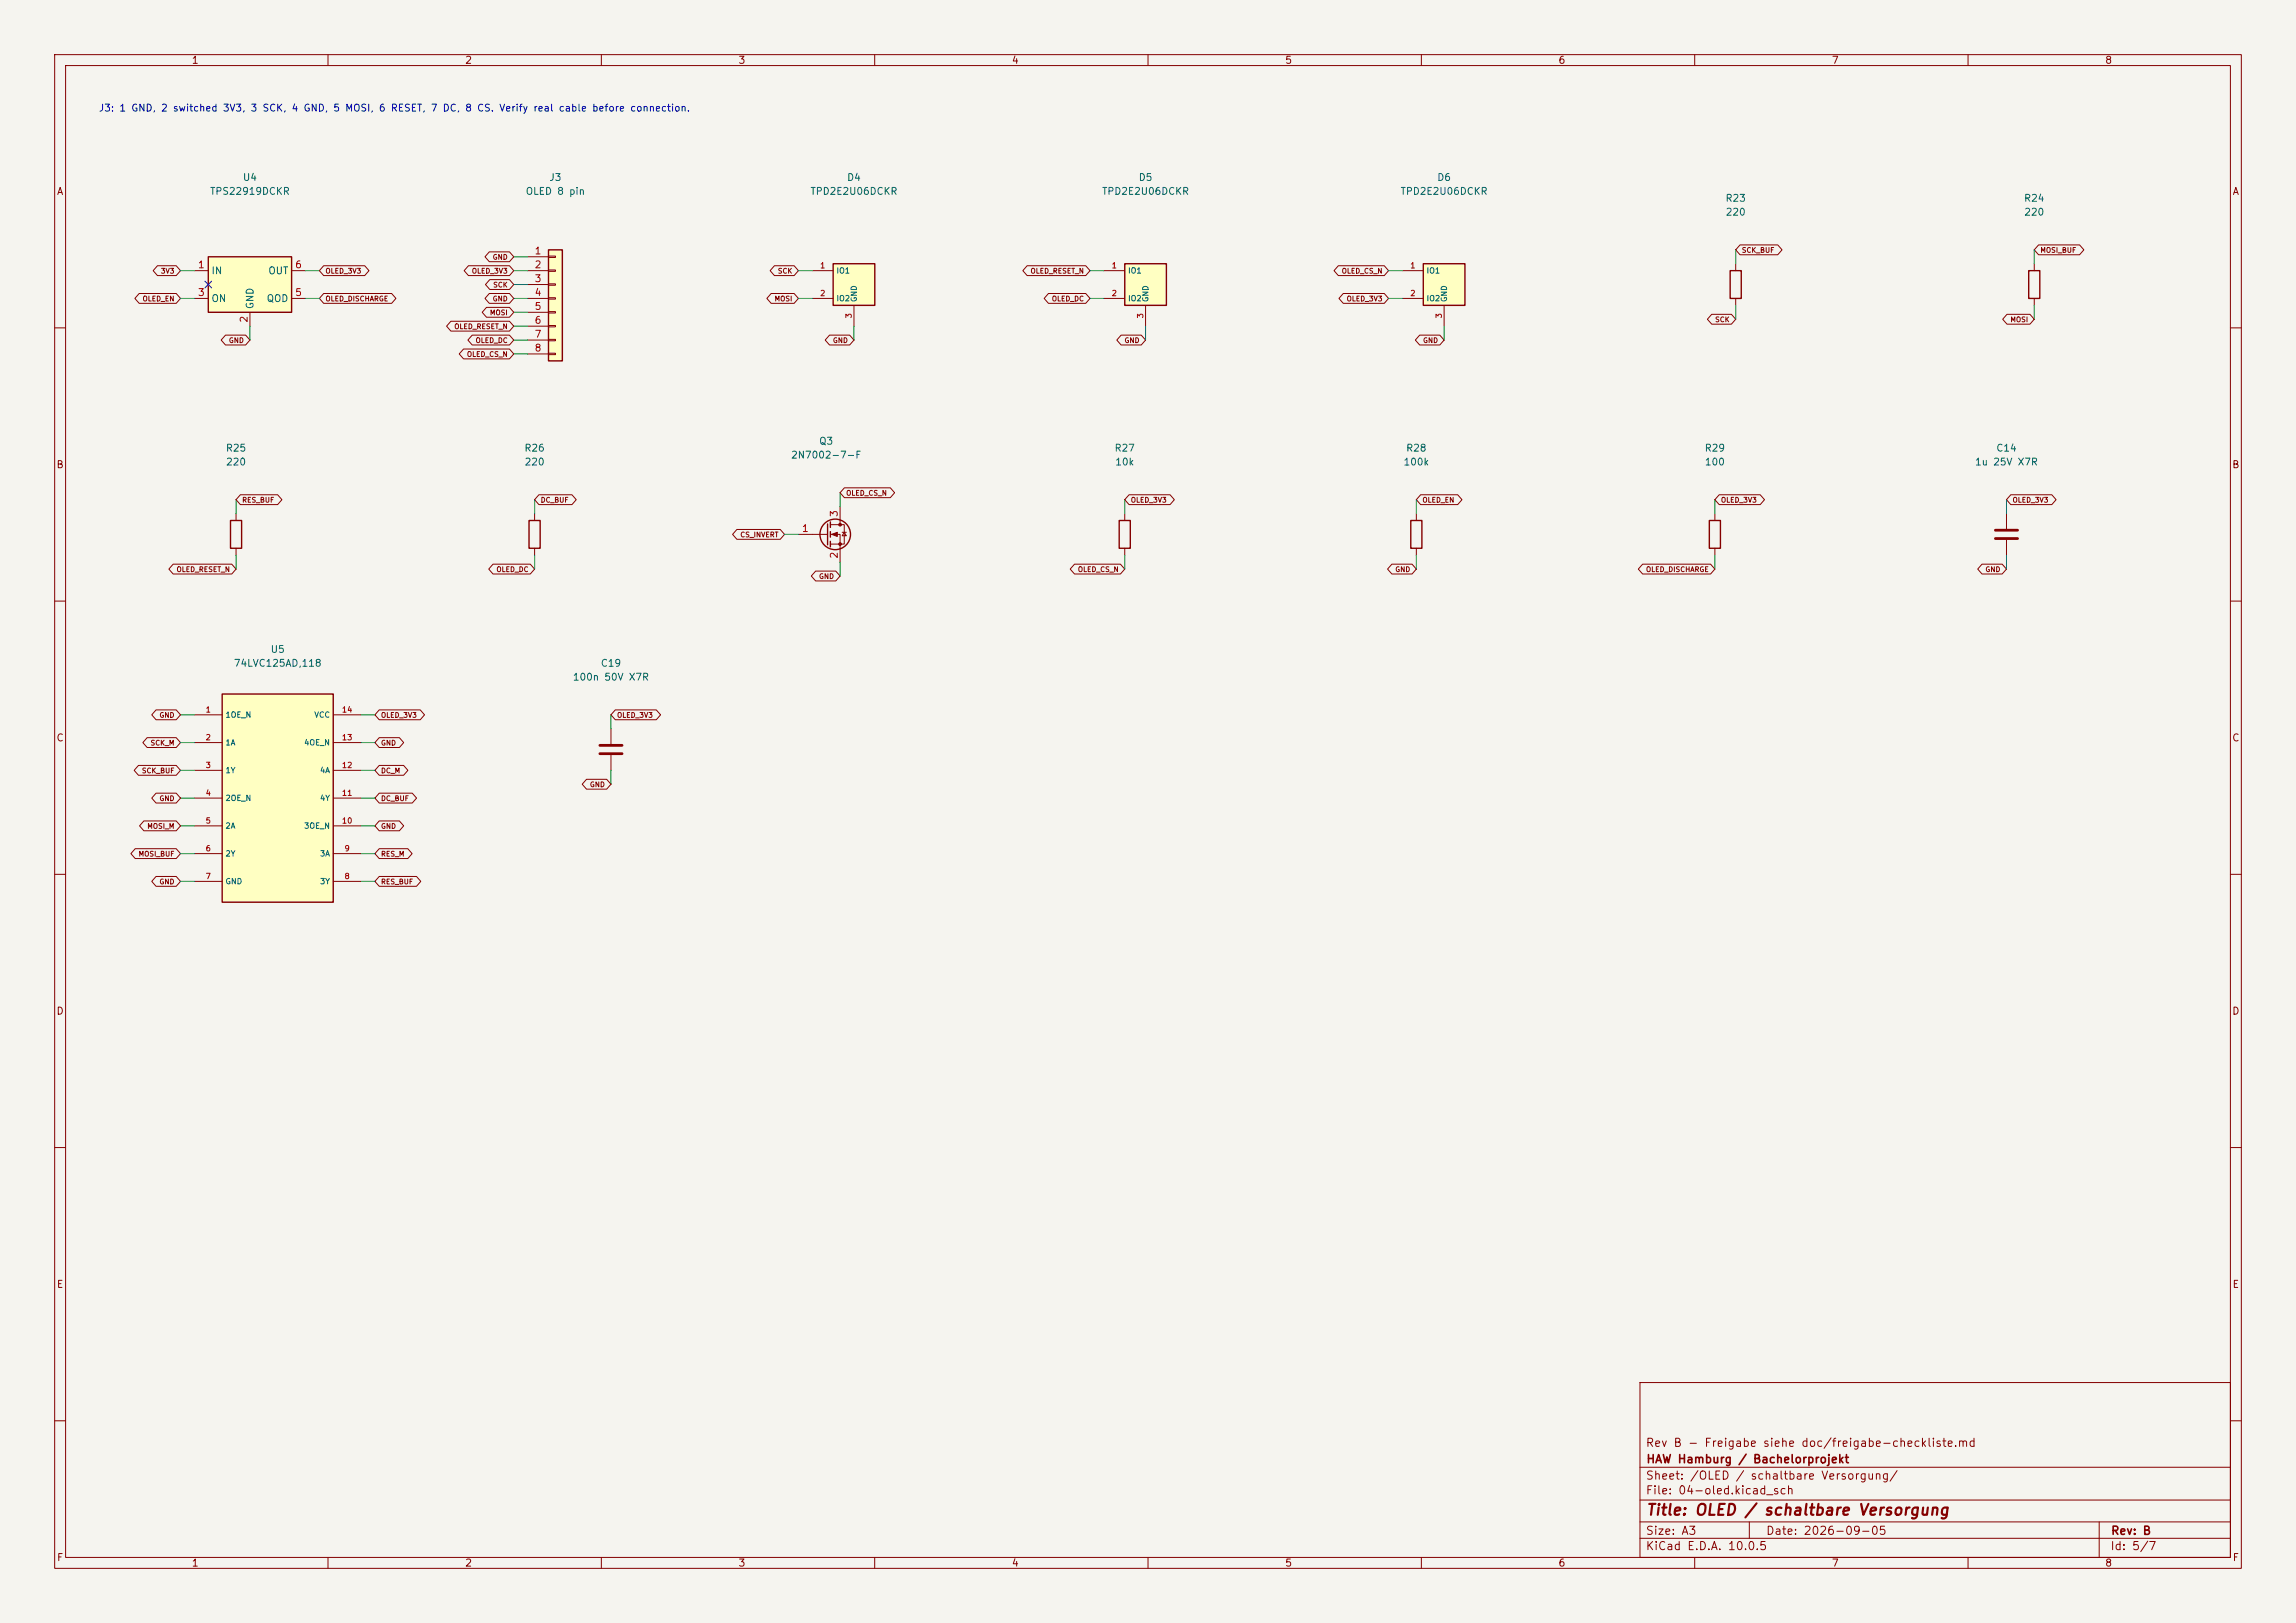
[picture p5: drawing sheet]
<svg xmlns="http://www.w3.org/2000/svg" width="420mm" height="297mm" viewBox="0 0 420 297" stroke-linecap="round" stroke-linejoin="round" font-family="sans-serif">
<defs><g id="words">
<text font-size="2" fill="#840000" x="301" y="277.8">Title: OLED / schaltbare Versorgung</text>
<g font-size="1.5" fill="#840000">
<text x="300.9" y="265.1">Rev B - Freigabe siehe doc/freigabe-checkliste.md</text>
<text x="301" y="268.1">HAW Hamburg / Bachelorprojekt</text>
<text x="300.9" y="273.8">File: 04-oled.kicad_sch</text>
<text x="300.9" y="271.1">Sheet: /OLED / schaltbare Versorgung/</text>
<text x="300.9" y="281.2">Size: A3</text>
<text x="322.9" y="281.2">Date: 2026-09-05</text>
<text x="386" y="281.2">Rev: B</text>
<text x="300.9" y="284">KiCad E.D.A. 10.0.5</text>
<text x="385.9" y="284">Id: 5/7</text>
</g>
<g font-size="1.3" fill="#840000">
<text x="35" y="12">1</text>
<text x="85" y="12">2</text>
<text x="135" y="12">3</text>
<text x="185" y="12">4</text>
<text x="235" y="12">5</text>
<text x="285" y="12">6</text>
<text x="335" y="12">7</text>
<text x="385" y="12">8</text>
<text x="10.3" y="36">A</text>
<text x="408.3" y="36">A</text>
<text x="10.2" y="86">B</text>
<text x="408.2" y="86">B</text>
<text x="10.2" y="136">C</text>
<text x="408.2" y="136">C</text>
<text x="10.2" y="186">D</text>
<text x="408.2" y="186">D</text>
<text x="10.3" y="236">E</text>
<text x="408.3" y="236">E</text>
<text x="10.3" y="286">F</text>
<text x="35" y="287">1</text>
<text x="85" y="287">2</text>
<text x="135" y="287">3</text>
<text x="185" y="287">4</text>
<text x="235" y="287">5</text>
<text x="285" y="287">6</text>
<text x="335" y="287">7</text>
<text x="385" y="287">8</text>
<text x="408.3" y="286">F</text>
</g>
<text font-size="1.3" fill="#0000c2" x="18" y="20.7">J3: 1 GND, 2 switched 3V3, 3 SCK, 4 GND, 5 MOSI, 6 RESET, 7 DC, 8 CS. Verify real cable before connection.</text>
<g font-size="1.3" fill="#006464">
<text x="38.3" y="36">TPS22919DCKR</text>
<text x="44.3" y="33.4">U4</text>
<text x="96.1" y="36">OLED 8 pin</text>
<text x="100.4" y="33.4">J3</text>
<text x="148.1" y="36">TPD2E2U06DCKR</text>
<text x="154.8" y="33.4">D4</text>
<text x="201.5" y="36">TPD2E2U06DCKR</text>
<text x="208.2" y="33.4">D5</text>
<text x="256.1" y="36">TPD2E2U06DCKR</text>
<text x="262.8" y="33.4">D6</text>
<text x="315.5" y="37.2">R23</text>
<text x="315.6" y="39.8">220</text>
<text x="370.1" y="37.2">R24</text>
<text x="370.2" y="39.8">220</text>
<text x="38.6" y="50.5">IN</text>
<text x="49" y="50.5">OUT</text>
<text x="38.6" y="55.6">ON</text>
<text x="46.7" y="56.7" transform="rotate(-90 46.7 56.7)">GND</text>
<text x="48.7" y="55.6">QOD</text>
<text x="41.2" y="82.9">R25</text>
<text x="95.8" y="82.9">R26</text>
<text x="149.7" y="81.7">Q3</text>
<text x="203.8" y="82.9">R27</text>
<text x="257.1" y="82.9">R28</text>
<text x="311.7" y="82.9">R29</text>
<text x="365.1" y="82.9">C14</text>
<text x="41.2" y="85.5">220</text>
<text x="95.8" y="85.5">220</text>
<text x="144.6" y="84.2">2N7002-7-F</text>
<text x="203.9" y="85.5">10k</text>
<text x="256.6" y="85.5">100k</text>
<text x="311.7" y="85.5">100</text>
<text x="361.2" y="85.5">1u 25V X7R</text>
<text x="49.4" y="119.8">U5</text>
<text x="42.7" y="122.3">74LVC125AD,118</text>
<text x="104.7" y="124.9">100n 50V X7R</text>
<text x="109.8" y="122.3">C19</text>
</g>
<g font-size="1.3" fill="#a90000">
<text x="97.7" y="46.9">1</text>
<text x="36.1" y="49.4">1</text>
<text x="53.9" y="49.4">6</text>
<text x="97.7" y="49.4">2</text>
<text x="97.7" y="51.9">3</text>
<text x="36.1" y="54.5">3</text>
<text x="45.6" y="59.2" transform="rotate(-90 45.6 59.2)">2</text>
<text x="53.9" y="54.5">5</text>
<text x="97.7" y="54.5">4</text>
<text x="97.7" y="57">5</text>
<text x="97.7" y="59.6">6</text>
<text x="97.7" y="62.1">7</text>
<text x="97.7" y="64.6">8</text>
<text x="153.5" y="94.7" transform="rotate(-90 153.5 94.7)">3</text>
<text x="146.6" y="97.7">1</text>
<text x="153.5" y="102.3" transform="rotate(-90 153.5 102.3)">2</text>
</g>
<g font-size="1" fill="#a90000">
<text x="149.9" y="49.3">1</text>
<text x="203.3" y="49.3">1</text>
<text x="257.9" y="49.3">1</text>
<text x="149.9" y="54.4">2</text>
<text x="156" y="58.4" transform="rotate(-90 156 58.4)">3</text>
<text x="203.3" y="54.4">2</text>
<text x="209.4" y="58.4" transform="rotate(-90 209.4 58.4)">3</text>
<text x="257.9" y="54.4">2</text>
<text x="264" y="58.4" transform="rotate(-90 264 58.4)">3</text>
<text x="37.5" y="130.6">1</text>
<text x="62.4" y="130.6">14</text>
<text x="37.5" y="135.7">2</text>
<text x="62.4" y="135.7">13</text>
<text x="37.5" y="140.8">3</text>
<text x="62.4" y="140.8">12</text>
<text x="37.5" y="145.9">4</text>
<text x="62.4" y="145.9">11</text>
<text x="37.5" y="150.9">5</text>
<text x="62.4" y="150.9">10</text>
<text x="37.5" y="156">6</text>
<text x="37.5" y="161.1">7</text>
<text x="62.9" y="161.1">8</text>
<text x="62.9" y="156">9</text>
</g>
<g font-size="1" fill="#006464">
<text x="152.9" y="50.3">IO1</text>
<text x="206.2" y="50.3">IO1</text>
<text x="260.9" y="50.3">IO1</text>
<text x="152.9" y="55.4">IO2</text>
<text x="157" y="55.4" transform="rotate(-90 157 55.4)">GND</text>
<text x="206.2" y="55.4">IO2</text>
<text x="210.3" y="55.4" transform="rotate(-90 210.3 55.4)">GND</text>
<text x="260.9" y="55.4">IO2</text>
<text x="264.9" y="55.4" transform="rotate(-90 264.9 55.4)">GND</text>
<text x="41.1" y="131.6">1OE_N</text>
<text x="57.4" y="131.6">VCC</text>
<text x="41.1" y="136.6">1A</text>
<text x="55.5" y="136.6">4OE_N</text>
<text x="41.1" y="141.7">1Y</text>
<text x="58.4" y="141.7">4A</text>
<text x="41.1" y="146.8">2OE_N</text>
<text x="58.4" y="146.8">4Y</text>
<text x="41.1" y="151.9">2A</text>
<text x="55.5" y="151.9">3OE_N</text>
<text x="41.1" y="157">2Y</text>
<text x="58.4" y="157">3A</text>
<text x="41.1" y="162">GND</text>
<text x="58.4" y="162">3Y</text>
</g>
<g font-size=".9" fill="#840000">
<text x="90" y="47.7">GND</text>
<text x="318.5" y="46.5">SCK_BUF</text>
<text x="373.1" y="46.5">MOSI_BUF</text>
<text x="29.3" y="50.3">3V3</text>
<text x="59.4" y="50.3">OLED_3V3</text>
<text x="86.2" y="50.3">OLED_3V3</text>
<text x="90.1" y="52.8">SCK</text>
<text x="142.2" y="50.3">SCK</text>
<text x="188.4" y="50.3">OLED_RESET_N</text>
<text x="245.3" y="50.3">OLED_CS_N</text>
<text x="26" y="55.4">OLED_EN</text>
<text x="59.4" y="55.4">OLED_DISCHARGE</text>
<text x="89.5" y="57.9">MOSI</text>
<text x="90" y="55.4">GND</text>
<text x="141.6" y="55.4">MOSI</text>
<text x="192.3" y="55.4">OLED_DC</text>
<text x="246.2" y="55.4">OLED_3V3</text>
<text x="313.6" y="59.2">SCK</text>
<text x="367.7" y="59.2">MOSI</text>
<text x="41.8" y="63">GND</text>
<text x="83" y="60.4">OLED_RESET_N</text>
<text x="85.3" y="65.5">OLED_CS_N</text>
<text x="86.9" y="63">OLED_DC</text>
<text x="152.3" y="63">GND</text>
<text x="205.6" y="63">GND</text>
<text x="260.2" y="63">GND</text>
<text x="44.2" y="92.2">RES_BUF</text>
<text x="98.8" y="92.2">DC_BUF</text>
<text x="154.7" y="90.9">OLED_CS_N</text>
<text x="206.8" y="92.2">OLED_3V3</text>
<text x="260.1" y="92.2">OLED_EN</text>
<text x="314.7" y="92.2">OLED_3V3</text>
<text x="368.1" y="92.2">OLED_3V3</text>
<text x="135.3" y="98.5">CS_INVERT</text>
<text x="32.2" y="104.9">OLED_RESET_N</text>
<text x="90.7" y="104.9">OLED_DC</text>
<text x="149.7" y="106.2">GND</text>
<text x="197.1" y="104.9">OLED_CS_N</text>
<text x="255.1" y="104.9">GND</text>
<text x="301" y="104.9">OLED_DISCHARGE</text>
<text x="363.1" y="104.9">GND</text>
<text x="29.1" y="131.6">GND</text>
<text x="69.6" y="131.6">OLED_3V3</text>
<text x="112.8" y="131.6">OLED_3V3</text>
<text x="27.4" y="136.6">SCK_M</text>
<text x="69.6" y="136.6">GND</text>
<text x="25.9" y="141.7">SCK_BUF</text>
<text x="69.6" y="141.7">DC_M</text>
<text x="29.1" y="146.8">GND</text>
<text x="69.6" y="146.8">DC_BUF</text>
<text x="107.8" y="144.3">GND</text>
<text x="26.8" y="151.9">MOSI_M</text>
<text x="69.6" y="151.9">GND</text>
<text x="25.3" y="157">MOSI_BUF</text>
<text x="69.6" y="157">RES_M</text>
<text x="29.1" y="162">GND</text>
<text x="69.6" y="162">RES_BUF</text>
</g>
</g></defs>
<path d="M0 0h420v297h-420z" fill="#f5f4ef" stroke="#f5f4ef" stroke-width=".18"/>
<g fill="none" stroke="#840000" stroke-width=".18">
<path d="M10 10h400v277h-400zM12 12h396v273h-396zM60 10v2M110 10v2M160 10v2M210 10v2M260 10v2M310 10v2M360 10v2M10 60h2M408 60h2M10 110h2"/>
<path d="M408 110h2M10 160h2M408 160h2M10 210h2M408 210h2M300 253h108v32h-108zM10 260h2M300 278.5h108M300 274.5h108M300 268.5h108M320 278.5v3M384 278.5v6.5"/>
<path d="M408 260h2M60 285v2M110 285v2M160 285v2M210 285v2M260 285v2M300 281.5h108M310 285v2M360 285v2"/>
</g>
<path d="M40.6 127h20.4v38.1h-20.4z" fill="#ffffc2"/>
<path d="M316.5 49.5h2v5.1h-2zM371.1 49.5h2v5.1h-2zM258.1 95.3h2v5h-2zM40.6 127h20.4v38.1h-20.4z" fill="none" stroke="#840000" stroke-width=".25"/>
<g fill="none" stroke="#840000" stroke-width=".18">
<path d="M317.5 48.3v1.2M317.5 54.6v1.3M372.1 48.3v1.2M372.1 54.6v1.3M259.1 94v1.3M259.1 100.3v1.3M35.6 130.8h5M35.6 135.9h5M61 130.8h5M61 135.9h5M35.6 141h5M35.6 146.1h5"/>
<path d="M35.6 151.1h5M35.6 156.2h5M61 141h5M61 146.1h5M61 151.1h5M61 156.2h5M35.6 161.3h5M61 161.3h5"/>
</g>
<path d="M38.1 47h15.2v10.2h-15.2z" fill="#ffffc2"/>
<path d="M38.1 47h15.2v10.2h-15.2zM96.8 95.3h2v5h-2z" fill="none" stroke="#840000" stroke-width=".25"/>
<path d="M35.6 49.5h2.5M35.6 54.6h2.5M45.7 57.2v2.5M53.3 49.5h2.6M53.3 54.6h2.6M97.8 94v1.3M367 94v2.8M367 98.8v2.8M97.8 100.3v1.3" fill="none" stroke="#840000" stroke-width=".18"/>
<path d="M365 97h4.1M365 98.6h4.1" fill="none" stroke="#840000" stroke-width=".51"/>
<path d="M260.3 48.3h7.7v7.6h-7.7z" fill="#ffffc2"/>
<g fill="none" stroke="#840000" stroke-width=".25">
<path d="M260.3 48.3h7.7v7.6h-7.7zM151.4 95.9v3.8M151.9 95.5v1M151.9 97.3v1M151.9 99.1v1"/>
<circle cx="152.8" cy="97.8" r="2.79"/>
</g>
<path d="M256.5 49.5h3.8M256.5 54.6h3.8M264.2 55.9v3.8M146 97.8h5.4M151.9 96h2.5v3.6h-2.5M151.9 97.8h1.8v5.1M153.7 92.7v3.3M154.1 97.4h.7M154.4 97.4l.4 .6h-.7z" fill="none" stroke="#840000" stroke-width=".18"/>
<g fill="#840000" stroke="#840000" stroke-width=".18">
<path d="M152.1 97.8l1.1-.4v.8z"/>
<circle cx="153.7" cy="96" r=".25"/>
<circle cx="153.7" cy="99.6" r=".25"/>
</g>
<path d="M205.7 48.3h7.7v7.6h-7.7z" fill="#ffffc2"/>
<path d="M205.7 48.3h7.7v7.6h-7.7zM204.7 95.3h2.1v5h-2.1zM312.7 95.3h2v5h-2z" fill="none" stroke="#840000" stroke-width=".25"/>
<path d="M201.9 49.5h3.8M201.9 54.6h3.8M209.5 55.9v3.8M205.7 94v1.3M313.7 94v1.3M205.7 100.3v1.3M313.7 100.3v1.3" fill="none" stroke="#840000" stroke-width=".18"/>
<path d="M152.4 48.3h7.6v7.6h-7.6z" fill="#ffffc2"/>
<path d="M152.4 48.3h7.6v7.6h-7.6z" fill="none" stroke="#840000" stroke-width=".25"/>
<path d="M148.6 49.5h3.8M148.6 54.6h3.8M156.2 55.9v3.8" fill="none" stroke="#840000" stroke-width=".18"/>
<path d="M100.3 45.7h2.6v20.3h-2.6z" fill="#ffffc2"/>
<path d="M100.3 45.7h2.6v20.3h-2.6zM42.2 95.3h2v5h-2z" fill="none" stroke="#840000" stroke-width=".25"/>
<g fill="none" stroke="#840000" stroke-width=".18">
<path d="M25.5 53.7h6.7l.8 .9-.8 .9h-6.7l-.8-.9zM28.8 48.6h3.4l.8 .9-.8 .9h-3.4l-.8-.9zM59.2 48.6h7.5l.8 .9-.8 .9h-7.5l-.8-.9zM59.2 53.7h12.4l.8 .9-.8 .9h-12.4l-.8-.9zM82.5 58.8h10.7l.8 .9-.8 .9h-10.7l-.8-.9zM85.7 48.6h7.5l.8 .9-.8 .9h-7.5l-.8-.9zM89 56.2h4.2l.8 1-.8 .9h-4.2l-.8-.9zM89.5 53.7h3.7l.8 .9-.8 .9h-3.7l-.8-.9zM89.5 46.1h3.7l.8 .9-.8 .9h-3.7l-.8-.9zM89.6 51.2h3.6l.8 .9-.8 .9h-3.6l-.8-.9zM96.5 47h3.8M96.5 49.5h3.8"/>
<path d="M96.5 52.1h3.8M96.5 54.6h3.8M96.5 57.2h3.8M96.5 59.7h3.8M100.3 46.9h1.3v.2h-1.3zM100.3 49.4h1.3v.3h-1.3zM100.3 51.9h1.3v.3h-1.3zM100.3 54.5h1.3v.2h-1.3zM100.3 57h1.3v.3h-1.3zM100.3 59.6h1.3v.2h-1.3zM141.1 53.7h4.2l.7 .9-.7 .9h-4.2l-.8-.9zM141.7 48.6h3.6l.7 .9-.7 .9h-3.6l-.8-.9z"/>
<path d="M187.9 48.6h10.7l.8 .9-.8 .9h-10.7l-.8-.9zM191.8 53.7h6.8l.8 .9-.8 .9h-6.8l-.8-.9zM244.8 48.6h8.4l.8 .9-.8 .9h-8.4l-.8-.9zM245.7 53.7h7.5l.8 .9-.8 .9h-7.5l-.8-.9zM313.1 57.5h3.6l.8 .9-.8 .9h-3.6l-.8-.9zM318.3 44.8h6.9l.8 .9-.8 .9h-6.9l-.8-.9zM367.1 57.5h4.2l.8 .9-.8 .9h-4.2l-.8-.9zM372.9 44.8h7.5l.8 .9-.8 .9h-7.5l-.8-.9zM41.2 61.3h3.7l.8 .9-.8 .9h-3.7l-.7-.9zM84.8 63.9h8.4l.8 .9-.8 .9h-8.4l-.8-.9zM86.4 61.3h6.8l.8 .9-.8 .9h-6.8l-.8-.9zM96.5 62.2h3.8"/>
<path d="M96.5 64.8h3.8M100.3 62.1h1.3v.3h-1.3zM100.3 64.6h1.3v.3h-1.3zM151.7 61.3h3.7l.8 .9-.8 .9h-3.7l-.8-.9zM205.1 61.3h3.7l.7 .9-.7 .9h-3.7l-.8-.9zM259.7 61.3h3.7l.8 .9-.8 .9h-3.7l-.8-.9zM43.2 94v1.3M44 90.5h6.8l.8 .9-.8 .9h-6.8l-.8-.9zM98.6 90.5h6l.8 .9-.8 .9h-6l-.8-.9zM134.8 96.9h7.9l.8 .9-.8 .9h-7.9l-.8-.9zM154.5 89.3h8.4l.7 .9-.7 .9h-8.4l-.8-.9zM206.5 90.5h7.5l.8 .9-.8 .9h-7.5l-.8-.9z"/>
<path d="M259.9 90.5h6.7l.8 .9-.8 .9h-6.7l-.8-.9zM314.5 90.5h7.5l.8 .9-.8 .9h-7.5l-.8-.9zM367.8 90.5h7.5l.8 .9-.8 .9h-7.5l-.8-.9zM31.7 103.2h10.7l.8 .9-.8 .9h-10.7l-.8-.9zM43.2 100.3v1.3M90.2 103.2h6.8l.8 .9-.8 .9h-6.8l-.8-.9zM149.2 104.5h3.7l.8 .9-.8 .9h-3.7l-.8-.9zM196.5 103.2h8.5l.7 .9-.7 .9h-8.5l-.7-.9zM254.6 103.2h3.7l.8 .9-.8 .9h-3.7l-.8-.9zM300.5 103.2h12.4l.8 .9-.8 .9h-12.4l-.8-.9zM362.6 103.2h3.6l.8 .9-.8 .9h-3.6l-.8-.9zM26.9 135h5.3l.8 .9-.8 .9h-5.3l-.8-.9z"/>
<path d="M28.5 129.9h3.7l.8 .9-.8 .9h-3.7l-.7-.9zM69.4 129.9h7.5l.8 .9-.8 .9h-7.5l-.8-.9zM69.4 135h3.7l.7 .9-.7 .9h-3.7l-.8-.9zM111.8 133.4v2.7M111.8 138.2v2.8M112.5 129.9h7.6l.7 .9-.7 .9h-7.6l-.7-.9zM24.7 155.3h7.5l.8 .9-.8 .9h-7.5l-.8-.9zM25.3 140.1h6.9l.8 .9-.8 .9h-6.9l-.8-.9zM26.3 150.2h5.9l.8 .9-.8 .9h-5.9l-.8-.9zM28.5 145.1h3.7l.8 1-.8 .9h-3.7l-.7-.9zM69.4 140.1h4.4l.8 .9-.8 .9h-4.4l-.8-.9zM69.4 145.1h6l.8 1-.8 .9h-6l-.8-.9z"/>
<path d="M69.4 150.2h3.7l.7 .9-.7 .9h-3.7l-.8-.9zM69.4 155.3h5.2l.8 .9-.8 .9h-5.2l-.8-.9zM107.3 142.6h3.7l.8 .9-.8 .9h-3.7l-.8-.9zM28.5 160.4h3.7l.8 .9-.8 .9h-3.7l-.7-.9zM69.4 160.4h6.8l.8 .9-.8 .9h-6.8l-.8-.9z"/>
</g>
<path d="M109.7 136.4h4.1M109.7 137.9h4.1" fill="none" stroke="#840000" stroke-width=".51"/>
<g fill="none" stroke="#009600" stroke-width=".18">
<path d="M33 49.5h2.6M33 54.6h2.6M45.7 59.7v2.5M55.9 49.5h2.5M55.9 54.6h2.5M94 49.5h2.5M94 54.6h2.5M94 57.2h2.5M94 52.1h2.5M94 59.7h2.5M94 47h2.5M146 49.5h2.6"/>
<path d="M146 54.6h2.6M156.2 59.7v2.5M199.4 49.5h2.5M199.4 54.6h2.5M209.5 59.7v2.5M254 49.5h2.5M254 54.6h2.5M264.2 59.7v2.5M317.5 45.7v2.6M317.5 55.9v2.5M372.1 45.7v2.6M372.1 55.9v2.5"/>
<path d="M94 64.8h2.5M94 62.2h2.5M43.2 91.4v2.6M97.8 91.4v2.6M143.5 97.8h2.5M153.7 90.2v2.5M205.7 91.4v2.6M259.1 91.4v2.6M313.7 91.4v2.6M367 91.4v2.6M43.2 101.6v2.5M97.8 101.6v2.5"/>
<path d="M153.7 102.9v2.5M205.7 101.6v2.5M259.1 101.6v2.5M313.7 101.6v2.5M367 101.6v2.5M33 135.9h2.6M33 130.8h2.6M66 135.9h2.6M66 130.8h2.6M111.8 130.8v2.6M33 146.1h2.6M33 141h2.6"/>
<path d="M33 151.1h2.6M33 156.2h2.6M66 146.1h2.6M66 141h2.6M66 151.1h2.6M66 156.2h2.6M111.8 141v2.5M33 161.3h2.6M66 161.3h2.6"/>
</g>
<path d="M37.5 51.5l1.2 1.2M38.7 51.5l-1.2 1.2" fill="none" stroke="#000084" stroke-width=".18"/>
<use href="#words"/>
</svg>
